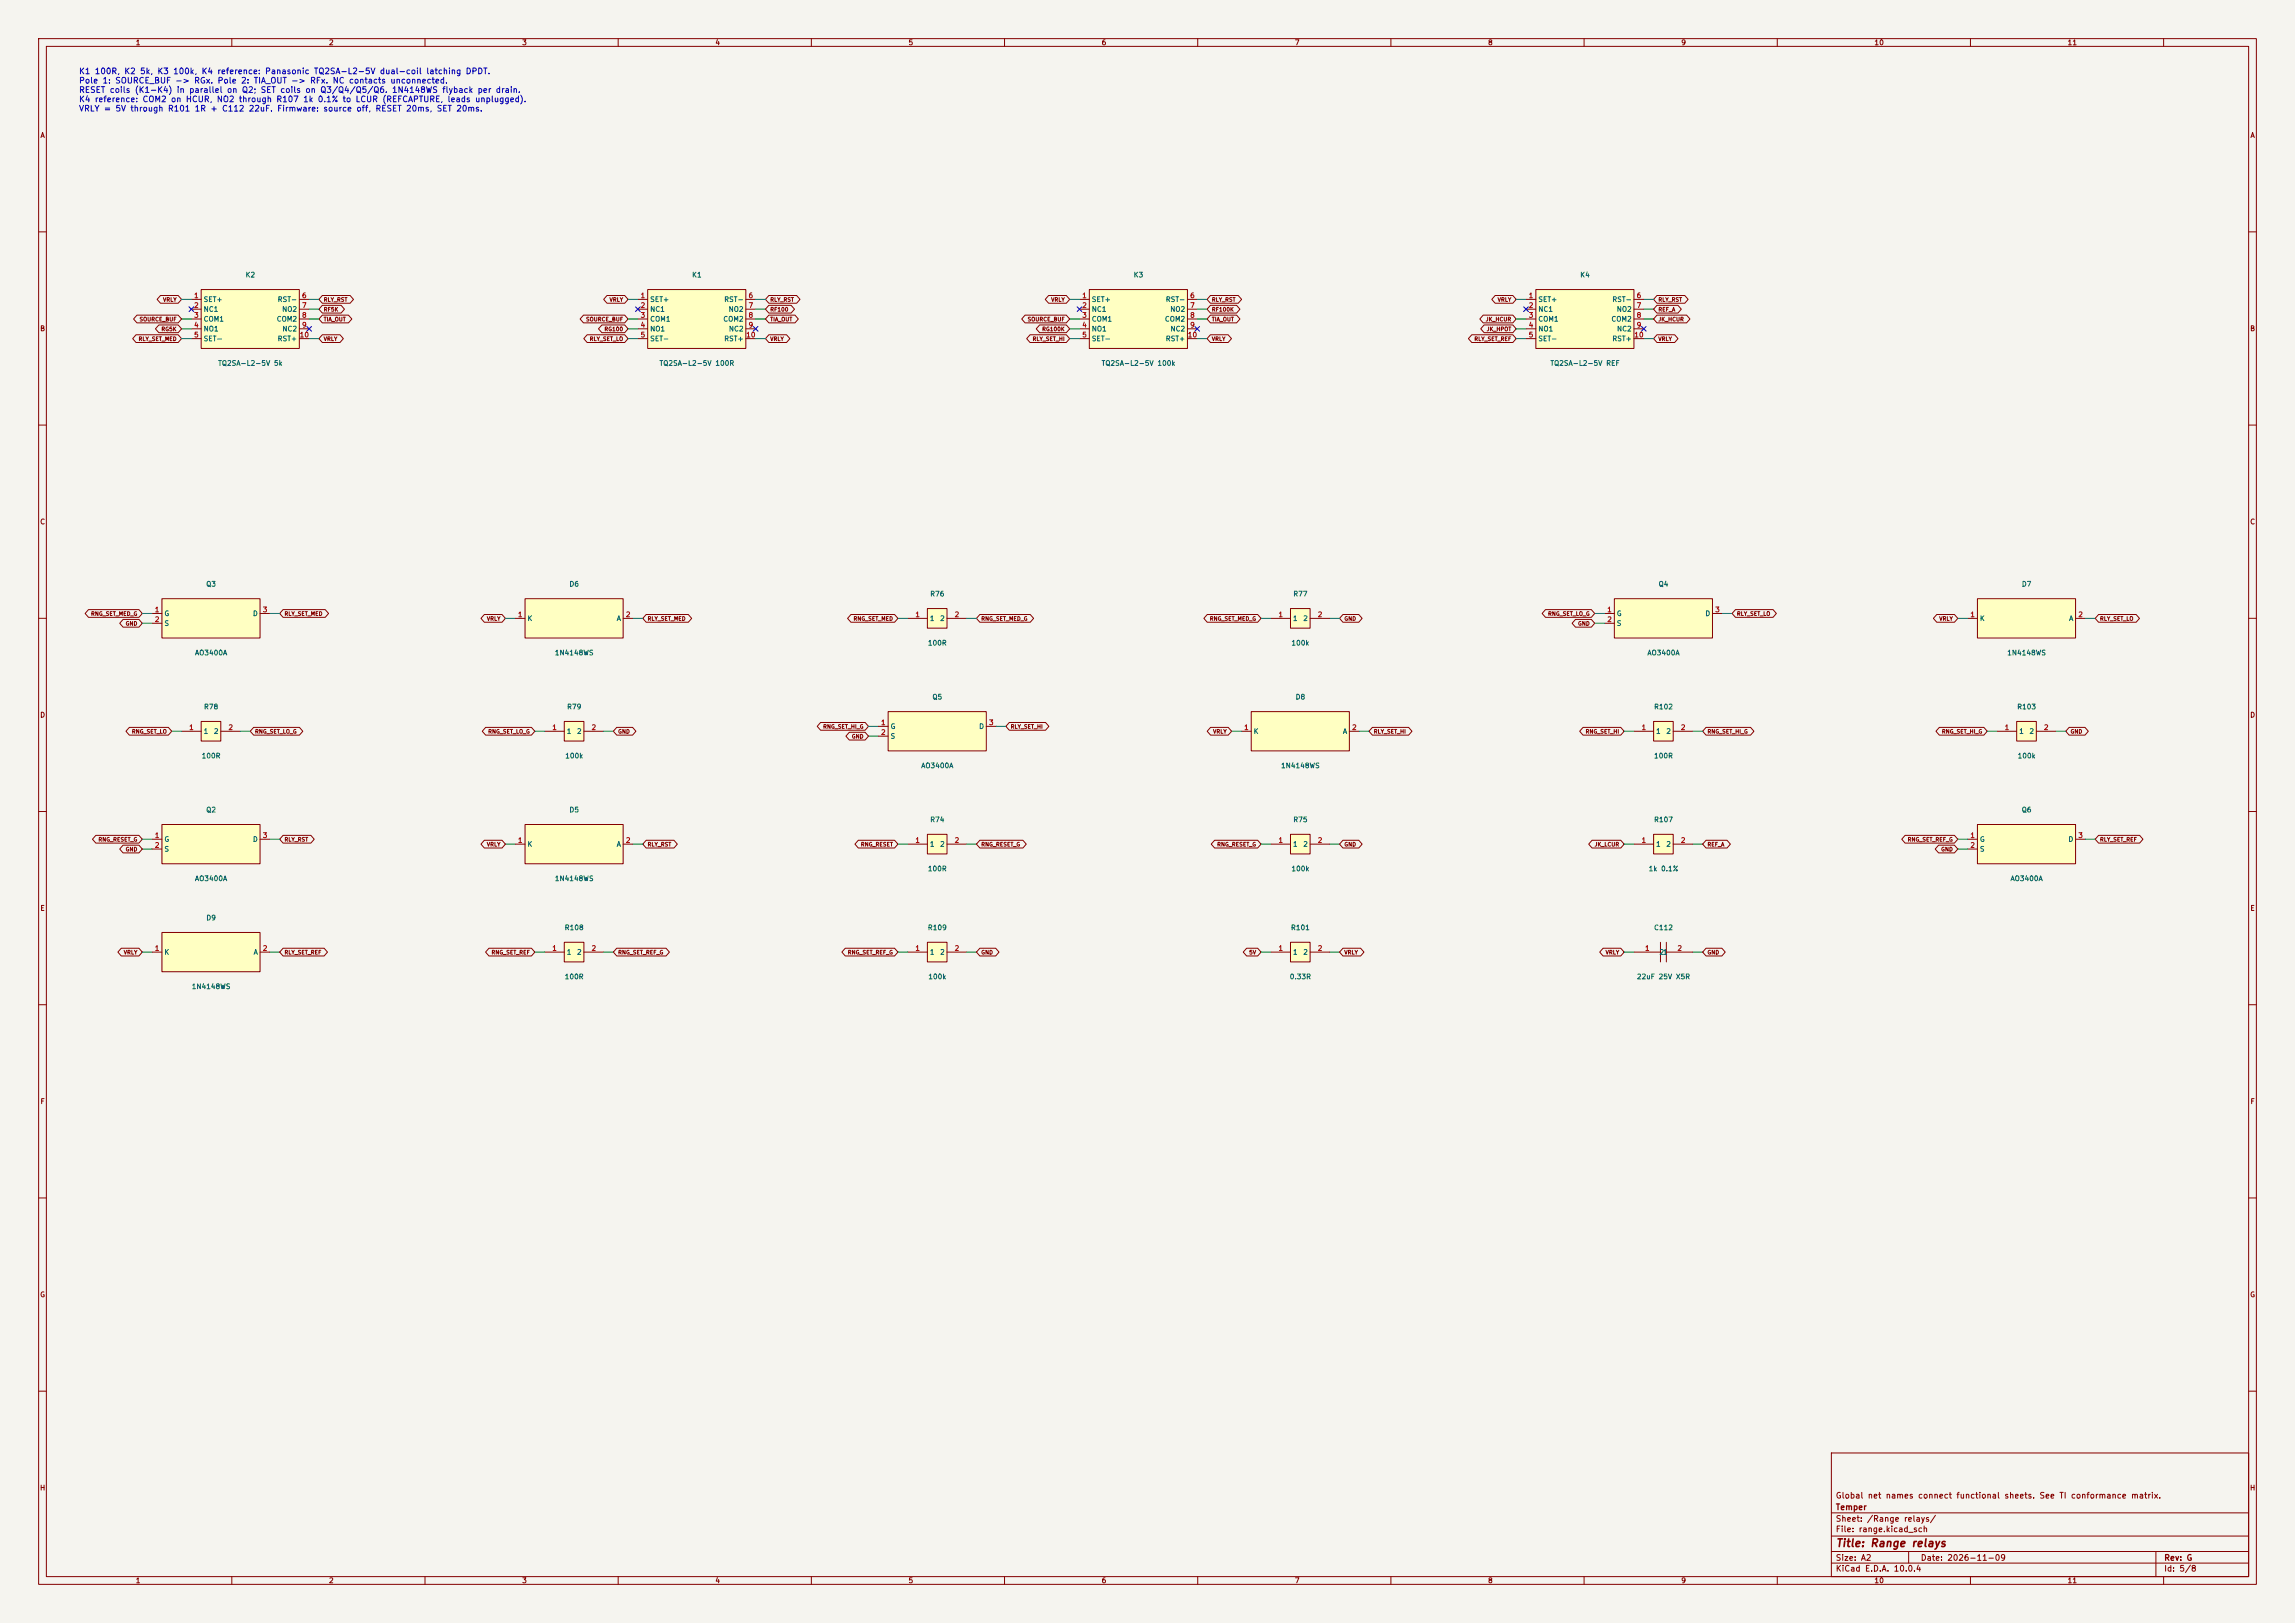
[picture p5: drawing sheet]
<svg xmlns="http://www.w3.org/2000/svg" width="594mm" height="420mm" viewBox="0 0 594 420" stroke-linecap="round" stroke-linejoin="round" font-family="sans-serif">
<defs><g id="words">
<text font-size="2" fill="#840000" x="475" y="400.8">Title: Range relays</text>
<g font-size="1.5" fill="#0000c2">
<text x="20.3" y="19.6">K1 100R, K2 5k, K3 100k, K4 reference: Panasonic TQ2SA-L2-5V dual-coil latching DPDT.</text>
<text x="20.3" y="22">Pole 1: SOURCE_BUF -&gt; RGx. Pole 2: TIA_OUT -&gt; RFx. NC contacts unconnected.</text>
<text x="20.3" y="24.4">RESET coils (K1-K4) in parallel on Q2; SET coils on Q3/Q4/Q5/Q6. 1N4148WS flyback per drain.</text>
<text x="20.3" y="26.8">K4 reference: COM2 on HCUR, NO2 through R107 1k 0.1% to LCUR (REFCAPTURE, leads unplugged).</text>
<text x="20.3" y="29.2">VRLY = 5V through R101 1R + C112 22uF. Firmware: source off, RESET 20ms, SET 20ms.</text>
</g>
<g font-size="1.5" fill="#840000">
<text x="475" y="388.1">Global net names connect functional sheets. See TI conformance matrix.</text>
<text x="475" y="394.1">Sheet: /Range relays/</text>
<text x="475" y="391.1">Temper</text>
<text x="475" y="396.8">File: range.kicad_sch</text>
<text x="475" y="407">KiCad E.D.A. 10.0.4</text>
<text x="475" y="404.2">Size: A2</text>
<text x="497" y="404.2">Date: 2026-11-09</text>
<text x="560" y="404.2">Rev: G</text>
<text x="560" y="407">Id: 5/8</text>
</g>
<g font-size="1.3" fill="#840000">
<text x="35" y="12">1</text>
<text x="85" y="12">2</text>
<text x="135" y="12">3</text>
<text x="185" y="12">4</text>
<text x="235" y="12">5</text>
<text x="285" y="12">6</text>
<text x="335" y="12">7</text>
<text x="385" y="12">8</text>
<text x="435" y="12">9</text>
<text x="485" y="12">10</text>
<text x="535" y="12">11</text>
<text x="10.3" y="36">A</text>
<text x="582.3" y="36">A</text>
<text x="10.3" y="86">B</text>
<text x="582.3" y="86">B</text>
<text x="10.3" y="136">C</text>
<text x="582.3" y="136">C</text>
<text x="10.3" y="186">D</text>
<text x="582.3" y="186">D</text>
<text x="10.3" y="236">E</text>
<text x="582.3" y="236">E</text>
<text x="10.3" y="286">F</text>
<text x="582.3" y="286">F</text>
<text x="10.3" y="336">G</text>
<text x="582.3" y="336">G</text>
<text x="10.2" y="386">H</text>
<text x="582.2" y="386">H</text>
<text x="35" y="410">1</text>
<text x="85" y="410">2</text>
<text x="135" y="410">3</text>
<text x="185" y="410">4</text>
<text x="235" y="410">5</text>
<text x="285" y="410">6</text>
<text x="335" y="410">7</text>
<text x="385" y="410">8</text>
<text x="435" y="410">9</text>
<text x="485" y="410">10</text>
<text x="535" y="410">11</text>
</g>
<g font-size="1.3" fill="#a90000">
<text x="50.1" y="77.4">1</text>
<text x="78" y="77.4">6</text>
<text x="165.7" y="77.4">1</text>
<text x="193.6" y="77.4">6</text>
<text x="280" y="77.4">1</text>
<text x="307.9" y="77.4">6</text>
<text x="395.5" y="77.4">1</text>
<text x="423.5" y="77.4">6</text>
<text x="50.1" y="80">2</text>
<text x="50.1" y="82.5">3</text>
<text x="78" y="80">7</text>
<text x="78" y="82.5">8</text>
<text x="165.7" y="80">2</text>
<text x="165.7" y="82.5">3</text>
<text x="193.6" y="80">7</text>
<text x="193.6" y="82.5">8</text>
<text x="280" y="80">2</text>
<text x="280" y="82.5">3</text>
<text x="307.9" y="80">7</text>
<text x="307.9" y="82.5">8</text>
<text x="395.5" y="80">2</text>
<text x="395.5" y="82.5">3</text>
<text x="423.5" y="80">7</text>
<text x="423.5" y="82.5">8</text>
<text x="50.1" y="85.1">4</text>
<text x="50.1" y="87.6">5</text>
<text x="77.4" y="87.6">10</text>
<text x="78" y="85.1">9</text>
<text x="165.7" y="85.1">4</text>
<text x="165.7" y="87.6">5</text>
<text x="193" y="87.6">10</text>
<text x="193.6" y="85.1">9</text>
<text x="280" y="85.1">4</text>
<text x="280" y="87.6">5</text>
<text x="307.3" y="87.6">10</text>
<text x="307.9" y="85.1">9</text>
<text x="395.5" y="85.1">4</text>
<text x="395.5" y="87.6">5</text>
<text x="422.9" y="87.6">10</text>
<text x="423.5" y="85.1">9</text>
<text x="39.9" y="158.7">1</text>
<text x="39.9" y="161.3">2</text>
<text x="67.9" y="158.7">3</text>
<text x="133.9" y="160">1</text>
<text x="161.9" y="160">2</text>
<text x="236.8" y="160">1</text>
<text x="246.9" y="160">2</text>
<text x="330.8" y="160">1</text>
<text x="340.9" y="160">2</text>
<text x="415.9" y="158.7">1</text>
<text x="415.9" y="161.3">2</text>
<text x="443.8" y="158.7">3</text>
<text x="509.8" y="160">1</text>
<text x="537.8" y="160">2</text>
<text x="48.8" y="189.2">1</text>
<text x="59" y="189.2">2</text>
<text x="142.8" y="189.2">1</text>
<text x="153" y="189.2">2</text>
<text x="227.9" y="187.9">1</text>
<text x="227.9" y="190.5">2</text>
<text x="255.8" y="187.9">3</text>
<text x="321.9" y="189.2">1</text>
<text x="349.8" y="189.2">2</text>
<text x="424.7" y="189.2">1</text>
<text x="434.9" y="189.2">2</text>
<text x="518.7" y="189.2">1</text>
<text x="528.9" y="189.2">2</text>
<text x="39.9" y="217.1">1</text>
<text x="39.9" y="219.7">2</text>
<text x="67.9" y="217.1">3</text>
<text x="133.9" y="218.4">1</text>
<text x="161.9" y="218.4">2</text>
<text x="236.8" y="218.4">1</text>
<text x="246.9" y="218.4">2</text>
<text x="330.8" y="218.4">1</text>
<text x="340.9" y="218.4">2</text>
<text x="424.7" y="218.4">1</text>
<text x="434.9" y="218.4">2</text>
<text x="509.8" y="217.1">1</text>
<text x="509.8" y="219.7">2</text>
<text x="537.8" y="217.1">3</text>
<text x="39.9" y="246.4">1</text>
<text x="67.9" y="246.4">2</text>
<text x="142.8" y="246.4">1</text>
<text x="153" y="246.4">2</text>
<text x="236.8" y="246.4">1</text>
<text x="246.9" y="246.4">2</text>
<text x="330.8" y="246.4">1</text>
<text x="340.9" y="246.4">2</text>
<text x="425.6" y="246.4">1</text>
<text x="434" y="246.4">2</text>
</g>
<g font-size="1.3" fill="#006464">
<text x="63.4" y="72.1">K2</text>
<text x="179" y="72.1">K1</text>
<text x="293.3" y="72.1">K3</text>
<text x="408.9" y="72.1">K4</text>
<text x="52.6" y="78.4">SET+</text>
<text x="52.6" y="81">NC1</text>
<text x="52.6" y="83.5">COM1</text>
<text x="71.5" y="83.5">COM2</text>
<text x="71.7" y="78.4">RST-</text>
<text x="72.9" y="81">NO2</text>
<text x="168.1" y="78.4">SET+</text>
<text x="168.1" y="81">NC1</text>
<text x="168.1" y="83.5">COM1</text>
<text x="187.1" y="83.5">COM2</text>
<text x="187.3" y="78.4">RST-</text>
<text x="188.5" y="81">NO2</text>
<text x="282.4" y="78.4">SET+</text>
<text x="282.4" y="81">NC1</text>
<text x="282.4" y="83.5">COM1</text>
<text x="301.4" y="83.5">COM2</text>
<text x="301.6" y="78.4">RST-</text>
<text x="302.8" y="81">NO2</text>
<text x="398" y="78.4">SET+</text>
<text x="398" y="81">NC1</text>
<text x="398" y="83.5">COM1</text>
<text x="416.9" y="83.5">COM2</text>
<text x="417.2" y="78.4">RST-</text>
<text x="418.3" y="81">NO2</text>
<text x="52.6" y="86.1">NO1</text>
<text x="52.6" y="88.6">SET-</text>
<text x="71.7" y="88.6">RST+</text>
<text x="72.9" y="86.1">NC2</text>
<text x="168.1" y="86.1">NO1</text>
<text x="168.1" y="88.6">SET-</text>
<text x="187.3" y="88.6">RST+</text>
<text x="188.5" y="86.1">NC2</text>
<text x="282.4" y="86.1">NO1</text>
<text x="282.4" y="88.6">SET-</text>
<text x="301.6" y="88.6">RST+</text>
<text x="302.8" y="86.1">NC2</text>
<text x="398" y="86.1">NO1</text>
<text x="398" y="88.6">SET-</text>
<text x="417.2" y="88.6">RST+</text>
<text x="418.4" y="86.1">NC2</text>
<text x="56.3" y="95">TQ2SA-L2-5V 5k</text>
<text x="170.6" y="95">TQ2SA-L2-5V 100R</text>
<text x="285" y="95">TQ2SA-L2-5V 100k</text>
<text x="401.1" y="95">TQ2SA-L2-5V REF</text>
<text x="53.2" y="152.1">Q3</text>
<text x="147.2" y="152.1">D6</text>
<text x="240.6" y="154.6">R76</text>
<text x="334.6" y="154.6">R77</text>
<text x="429.2" y="152.1">Q4</text>
<text x="523.2" y="152.1">D7</text>
<text x="42.4" y="159.7">G</text>
<text x="65.3" y="159.7">D</text>
<text x="136.4" y="161">K</text>
<text x="159.5" y="161">A</text>
<text x="240.5" y="161">1</text>
<text x="243.2" y="161">2</text>
<text x="334.5" y="161">1</text>
<text x="337.2" y="161">2</text>
<text x="418.3" y="159.7">G</text>
<text x="441.2" y="159.7">D</text>
<text x="512.3" y="161">K</text>
<text x="535.4" y="161">A</text>
<text x="42.4" y="162.3">S</text>
<text x="240" y="167.3">100R</text>
<text x="334.1" y="167.3">100k</text>
<text x="418.3" y="162.3">S</text>
<text x="50.3" y="169.9">AO3400A</text>
<text x="143.5" y="169.9">1N4148WS</text>
<text x="426.3" y="169.9">AO3400A</text>
<text x="519.4" y="169.9">1N4148WS</text>
<text x="52.7" y="183.9">R78</text>
<text x="146.6" y="183.9">R79</text>
<text x="241.2" y="181.3">Q5</text>
<text x="335.2" y="181.3">D8</text>
<text x="428" y="183.9">R102</text>
<text x="522" y="183.9">R103</text>
<text x="52.6" y="190.2">1</text>
<text x="55.2" y="190.2">2</text>
<text x="146.6" y="190.2">1</text>
<text x="149.2" y="190.2">2</text>
<text x="230.4" y="188.9">G</text>
<text x="230.4" y="191.5">S</text>
<text x="253.3" y="188.9">D</text>
<text x="324.4" y="190.2">K</text>
<text x="347.5" y="190.2">A</text>
<text x="428.5" y="190.2">1</text>
<text x="431.1" y="190.2">2</text>
<text x="522.5" y="190.2">1</text>
<text x="525.1" y="190.2">2</text>
<text x="52.1" y="196.6">100R</text>
<text x="146.2" y="196.6">100k</text>
<text x="428" y="196.6">100R</text>
<text x="522.1" y="196.6">100k</text>
<text x="238.3" y="199.1">AO3400A</text>
<text x="331.4" y="199.1">1N4148WS</text>
<text x="53.2" y="210.5">Q2</text>
<text x="147.2" y="210.5">D5</text>
<text x="240.6" y="213.1">R74</text>
<text x="334.6" y="213.1">R75</text>
<text x="428" y="213.1">R107</text>
<text x="523.1" y="210.5">Q6</text>
<text x="42.4" y="218.1">G</text>
<text x="42.4" y="220.7">S</text>
<text x="65.3" y="218.1">D</text>
<text x="136.4" y="219.4">K</text>
<text x="159.5" y="219.4">A</text>
<text x="240.5" y="219.4">1</text>
<text x="243.2" y="219.4">2</text>
<text x="334.5" y="219.4">1</text>
<text x="337.2" y="219.4">2</text>
<text x="428.5" y="219.4">1</text>
<text x="431.1" y="219.4">2</text>
<text x="512.3" y="218.1">G</text>
<text x="512.3" y="220.7">S</text>
<text x="535.2" y="218.1">D</text>
<text x="240" y="225.8">100R</text>
<text x="334.1" y="225.8">100k</text>
<text x="426.6" y="225.8">1k 0.1%</text>
<text x="50.3" y="228.3">AO3400A</text>
<text x="143.5" y="228.3">1N4148WS</text>
<text x="520.2" y="228.3">AO3400A</text>
<text x="53.3" y="238.5">D9</text>
<text x="146" y="241">R108</text>
<text x="240" y="241">R109</text>
<text x="334" y="241">R101</text>
<text x="428" y="241">C112</text>
<text x="42.4" y="247.4">K</text>
<text x="65.5" y="247.4">A</text>
<text x="146.6" y="247.4">1</text>
<text x="149.2" y="247.4">2</text>
<text x="240.5" y="247.4">1</text>
<text x="243.2" y="247.4">2</text>
<text x="334.5" y="247.4">1</text>
<text x="337.2" y="247.4">2</text>
<text x="429.4" y="247.4">21</text>
<text x="49.5" y="256.2">1N4148WS</text>
<text x="146" y="253.7">100R</text>
<text x="240.1" y="253.7">100k</text>
<text x="333.7" y="253.7">0.33R</text>
<text x="423.5" y="253.7">22uF 25V X5R</text>
</g>
<g font-size="1" fill="#840000">
<text x="36" y="83.4">SOURCE_BUF</text>
<text x="42.1" y="78.3">VRLY</text>
<text x="83.7" y="83.4">TIA_OUT</text>
<text x="83.7" y="80.8">RF5K</text>
<text x="83.7" y="78.3">RLY_RST</text>
<text x="151.6" y="83.4">SOURCE_BUF</text>
<text x="157.7" y="78.3">VRLY</text>
<text x="199.2" y="78.3">RLY_RST</text>
<text x="199.2" y="80.8">RF100</text>
<text x="199.2" y="83.4">TIA_OUT</text>
<text x="265.9" y="83.4">SOURCE_BUF</text>
<text x="272" y="78.3">VRLY</text>
<text x="313.5" y="78.3">RLY_RST</text>
<text x="313.5" y="80.8">RF100K</text>
<text x="313.5" y="83.4">TIA_OUT</text>
<text x="384.4" y="83.4">JK_HCUR</text>
<text x="387.5" y="78.3">VRLY</text>
<text x="429.1" y="78.3">RLY_RST</text>
<text x="429.1" y="83.4">JK_HCUR</text>
<text x="429.1" y="80.8">REF_A</text>
<text x="35.8" y="88.5">RLY_SET_MED</text>
<text x="41.7" y="85.9">RG5K</text>
<text x="83.7" y="88.5">VRLY</text>
<text x="152.5" y="88.5">RLY_SET_LO</text>
<text x="156.3" y="85.9">RG100</text>
<text x="199.2" y="88.5">VRLY</text>
<text x="267.1" y="88.5">RLY_SET_HI</text>
<text x="269.6" y="85.9">RG100K</text>
<text x="313.5" y="88.5">VRLY</text>
<text x="381.5" y="88.5">RLY_SET_REF</text>
<text x="384.7" y="85.9">JK_HPOT</text>
<text x="429.1" y="88.5">VRLY</text>
<text x="23.4" y="159.6">RNG_SET_MED_G</text>
<text x="73.5" y="159.6">RLY_SET_MED</text>
<text x="125.9" y="160.9">VRLY</text>
<text x="167.5" y="160.9">RLY_SET_MED</text>
<text x="220.8" y="160.9">RNG_SET_MED</text>
<text x="253.9" y="160.9">RNG_SET_MED_G</text>
<text x="313" y="160.9">RNG_SET_MED_G</text>
<text x="347.8" y="160.9">GND</text>
<text x="400.6" y="159.6">RNG_SET_LO_G</text>
<text x="449.4" y="159.6">RLY_SET_LO</text>
<text x="501.8" y="160.9">VRLY</text>
<text x="543.4" y="160.9">RLY_SET_LO</text>
<text x="32.4" y="162.1">GND</text>
<text x="408.3" y="162.1">GND</text>
<text x="34" y="190.1">RNG_SET_LO</text>
<text x="65.9" y="190.1">RNG_SET_LO_G</text>
<text x="126.2" y="190.1">RNG_SET_LO_G</text>
<text x="159.9" y="190.1">GND</text>
<text x="212.9" y="188.8">RNG_SET_HI_G</text>
<text x="220.4" y="191.3">GND</text>
<text x="261.5" y="188.8">RLY_SET_HI</text>
<text x="313.9" y="190.1">VRLY</text>
<text x="355.5" y="190.1">RLY_SET_HI</text>
<text x="410.3" y="190.1">RNG_SET_HI</text>
<text x="441.8" y="190.1">RNG_SET_HI_G</text>
<text x="502.5" y="190.1">RNG_SET_HI_G</text>
<text x="535.8" y="190.1">GND</text>
<text x="25.4" y="218">RNG_RESET_G</text>
<text x="32.4" y="220.5">GND</text>
<text x="73.5" y="218">RLY_RST</text>
<text x="125.9" y="219.3">VRLY</text>
<text x="167.5" y="219.3">RLY_RST</text>
<text x="222.7" y="219.3">RNG_RESET</text>
<text x="253.9" y="219.3">RNG_RESET_G</text>
<text x="314.9" y="219.3">RNG_RESET_G</text>
<text x="347.8" y="219.3">GND</text>
<text x="412.6" y="219.3">JK_LCUR</text>
<text x="441.8" y="219.3">REF_A</text>
<text x="493.6" y="218">RNG_SET_REF_G</text>
<text x="502.3" y="220.5">GND</text>
<text x="543.4" y="218">RLY_SET_REF</text>
<text x="31.9" y="247.2">VRLY</text>
<text x="73.5" y="247.2">RLY_SET_REF</text>
<text x="127.1" y="247.2">RNG_SET_REF</text>
<text x="159.9" y="247.2">RNG_SET_REF_G</text>
<text x="219.3" y="247.2">RNG_SET_REF_G</text>
<text x="253.9" y="247.2">GND</text>
<text x="323.2" y="247.2">5V</text>
<text x="347.8" y="247.2">VRLY</text>
<text x="415.5" y="247.2">VRLY</text>
<text x="441.8" y="247.2">GND</text>
</g>
</g></defs>
<path d="M0 0h594v420h-594z" fill="#f5f4ef" stroke="#f5f4ef" stroke-width=".26"/>
<g fill="none" stroke="#840000" stroke-width=".26">
<path d="M10 10h574v400h-574zM12 12h570v396h-570zM60 10v2M110 10v2M160 10v2M210 10v2M260 10v2M310 10v2M360 10v2M410 10v2M460 10v2M510 10v2"/>
<path d="M560 10v2M10 60h2M582 60h2M10 110h2M582 110h2M10 160h2M582 160h2M10 210h2M582 210h2M10 260h2M582 260h2M10 310h2"/>
<path d="M582 310h2M10 360h2M474 376h108v32h-108zM582 360h2M474 397.5h108M474 391.5h108M60 408v2M110 408v2M160 408v2M210 408v2M260 408v2M310 408v2"/>
<path d="M360 408v2M410 408v2M460 408v2M474 404.5h108M474 401.5h108M494 401.5v3M510 408v2M558 401.5v6.5M560 408v2"/>
</g>
<path d="M229.9 184.2h25.4v10.1h-25.4z" fill="#ffffc2"/>
<path d="M227.3 188h2.6M227.3 190.5h2.6M229.9 184.2h25.4v10.1h-25.4zM255.3 188h2.5" fill="none" stroke="#840000" stroke-width=".26"/>
<path d="M511.8 213.4h25.4v10.1h-25.4z" fill="#ffffc2"/>
<path d="M509.3 217.2h2.5M509.3 219.7h2.5M511.8 213.4h25.4v10.1h-25.4zM537.2 217.2h2.5" fill="none" stroke="#840000" stroke-width=".26"/>
<path d="M334 157.5h5.1v5.1h-5.1z" fill="#ffffc2"/>
<path d="M334 157.5h5.1v5.1h-5.1zM328.9 160h5.1M339.1 160h5.1" fill="none" stroke="#840000" stroke-width=".26"/>
<path d="M41.9 154.9h25.4v10.2h-25.4z" fill="#ffffc2"/>
<path d="M39.4 158.8h2.5M41.9 154.9h25.4v10.2h-25.4zM67.3 158.8h2.5M39.4 161.3h2.5" fill="none" stroke="#840000" stroke-width=".26"/>
<path d="M240 157.5h5.1v5.1h-5.1z" fill="#ffffc2"/>
<path d="M240 157.5h5.1v5.1h-5.1zM234.9 160h5.1M245.1 160h5.1" fill="none" stroke="#840000" stroke-width=".26"/>
<path d="M522 186.7h5v5.1h-5z" fill="#ffffc2"/>
<path d="M516.9 189.2h5.1M522 186.7h5v5.1h-5zM527 189.2h5.1" fill="none" stroke="#840000" stroke-width=".26"/>
<path d="M52.1 186.7h5v5.1h-5z" fill="#ffffc2"/>
<path d="M47 189.2h5.1M52.1 186.7h5v5.1h-5zM57.1 189.2h5.1" fill="none" stroke="#840000" stroke-width=".26"/>
<path d="M135.9 154.9h25.4v10.2h-25.4z" fill="#ffffc2"/>
<path d="M135.9 154.9h25.4v10.2h-25.4zM133.3 160h2.6M161.3 160h2.5" fill="none" stroke="#840000" stroke-width=".26"/>
<path d="M281.9 74.9h25.4v15.3h-25.4z" fill="#ffffc2"/>
<path d="M279.4 77.5h2.5M281.9 74.9h25.4v15.3h-25.4zM307.3 77.5h2.6M279.4 80h2.5M279.4 82.6h2.5M279.4 85.1h2.5M279.4 87.6h2.5M307.3 80h2.6M307.3 82.6h2.6M307.3 85.1h2.6M307.3 87.6h2.6" fill="none" stroke="#840000" stroke-width=".26"/>
<path d="M146 186.7h5.1v5.1h-5.1z" fill="#ffffc2"/>
<path d="M141 189.2h5M146 186.7h5.1v5.1h-5.1zM151.1 189.2h5.1" fill="none" stroke="#840000" stroke-width=".26"/>
<path d="M167.6 74.9h25.4v15.3h-25.4z" fill="#ffffc2"/>
<path d="M165.1 77.5h2.5M167.6 74.9h25.4v15.3h-25.4zM193 77.5h2.6M165.1 80h2.5M165.1 82.6h2.5M165.1 85.1h2.5M165.1 87.6h2.5M193 80h2.6M193 82.6h2.6M193 85.1h2.6M193 87.6h2.6" fill="none" stroke="#840000" stroke-width=".26"/>
<path d="M511.8 154.9h25.4v10.2h-25.4z" fill="#ffffc2"/>
<path d="M511.8 154.9h25.4v10.2h-25.4zM509.3 160h2.5M537.2 160h2.5" fill="none" stroke="#840000" stroke-width=".26"/>
<path d="M428 215.9h5.1v5.1h-5.1z" fill="#ffffc2"/>
<path d="M422.9 218.4h5.1M428 215.9h5.1v5.1h-5.1zM433.1 218.4h5" fill="none" stroke="#840000" stroke-width=".26"/>
<path d="M334 243.8h5.1v5.1h-5.1z" fill="#ffffc2"/>
<path d="M328.9 246.4h5.1M334 243.8h5.1v5.1h-5.1zM339.1 246.4h5.1" fill="none" stroke="#840000" stroke-width=".26"/>
<path d="M52.1 74.9h25.4v15.3h-25.4z" fill="#ffffc2"/>
<path d="M49.5 77.5h2.6M52.1 74.9h25.4v15.3h-25.4zM77.5 77.5h2.5M49.5 80h2.6M49.5 82.6h2.6M49.5 85.1h2.6M49.5 87.6h2.6M77.5 80h2.5M77.5 82.6h2.5M77.5 85.1h2.5M77.5 87.6h2.5" fill="none" stroke="#840000" stroke-width=".26"/>
<path d="M41.9 213.4h25.4v10.1h-25.4z" fill="#ffffc2"/>
<path d="M39.4 217.2h2.5M39.4 219.7h2.5M41.9 213.4h25.4v10.1h-25.4zM67.3 217.2h2.5" fill="none" stroke="#840000" stroke-width=".26"/>
<path d="M397.5 74.9h25.4v15.3h-25.4z" fill="#ffffc2"/>
<path d="M395 77.5h2.5M397.5 74.9h25.4v15.3h-25.4zM422.9 77.5h2.5M395 80h2.5M395 82.6h2.5M395 85.1h2.5M395 87.6h2.5M422.9 80h2.5M422.9 82.6h2.5M422.9 85.1h2.5M422.9 87.6h2.5" fill="none" stroke="#840000" stroke-width=".26"/>
<path d="M240 243.8h5.1v5.1h-5.1z" fill="#ffffc2"/>
<path d="M234.9 246.4h5.1M240 243.8h5.1v5.1h-5.1zM245.1 246.4h5.1" fill="none" stroke="#840000" stroke-width=".26"/>
<path d="M41.9 241.3h25.4v10.2h-25.4z" fill="#ffffc2"/>
<path d="M39.4 246.4h2.5M41.9 241.3h25.4v10.2h-25.4zM67.3 246.4h2.5" fill="none" stroke="#840000" stroke-width=".26"/>
<path d="M334 215.9h5.1v5.1h-5.1z" fill="#ffffc2"/>
<path d="M328.9 218.4h5.1M334 215.9h5.1v5.1h-5.1zM339.1 218.4h5.1M422.9 246.4h6.9M429.8 243.8v5.1M431.3 243.8v5.1M431.3 246.4h6.8" fill="none" stroke="#840000" stroke-width=".26"/>
<path d="M135.9 213.4h25.4v10.1h-25.4z" fill="#ffffc2"/>
<path d="M133.3 218.4h2.6M135.9 213.4h25.4v10.1h-25.4zM161.3 218.4h2.5" fill="none" stroke="#840000" stroke-width=".26"/>
<path d="M323.8 184.2h25.4v10.1h-25.4z" fill="#ffffc2"/>
<path d="M321.3 189.2h2.5M323.8 184.2h25.4v10.1h-25.4zM349.2 189.2h2.6" fill="none" stroke="#840000" stroke-width=".26"/>
<path d="M428 186.7h5.1v5.1h-5.1z" fill="#ffffc2"/>
<path d="M422.9 189.2h5.1M428 186.7h5.1v5.1h-5.1zM433.1 189.2h5" fill="none" stroke="#840000" stroke-width=".26"/>
<path d="M240 215.9h5.1v5.1h-5.1z" fill="#ffffc2"/>
<path d="M234.9 218.4h5.1M240 215.9h5.1v5.1h-5.1zM245.1 218.4h5.1" fill="none" stroke="#840000" stroke-width=".26"/>
<path d="M146 243.8h5.1v5.1h-5.1z" fill="#ffffc2"/>
<path d="M141 246.4h5M146 243.8h5.1v5.1h-5.1zM151.1 246.4h5.1" fill="none" stroke="#840000" stroke-width=".26"/>
<path d="M417.8 154.9h25.4v10.2h-25.4z" fill="#ffffc2"/>
<g fill="none" stroke="#840000" stroke-width=".26">
<path d="M41.5 76.5h4.6l.9 1-.9 1h-4.6l-.8-1zM83.4 79h4.9l.9 1-.9 1h-4.9l-.9-1zM83.4 76.5h7.2l.9 1-.9 1h-7.2l-.9-1zM157.1 76.5h4.6l.9 1-.9 1h-4.6l-.9-1zM199 76.5h7.2l.9 1-.9 1h-7.2l-.9-1zM199 79h5.8l.8 1-.8 1h-5.8l-.9-1zM271.4 76.5h4.6l.9 1-.9 1h-4.6l-.9-1zM313.3 76.5h7.2l.9 1-.9 1h-7.2l-.9-1zM313.3 79h6.8l.8 1-.8 1h-6.8l-.9-1zM387 76.5h4.6l.8 1-.8 1h-4.6l-.9-1zM428.9 76.5h7.2l.8 1-.8 1h-7.2l-.9-1zM428.9 79h5.4l.9 1-.9 1h-5.4l-.9-1z"/>
<path d="M35.2 86.6h10.9l.9 1-.9 1h-10.9l-.9-1zM35.4 81.5h10.7l.9 1.1-.9 1h-10.7l-.8-1zM41.1 84.1h5l.9 1-.9 1h-5l-.9-1zM83.4 86.6h4.6l.9 1-.9 1h-4.6l-.9-1zM83.4 81.5h6.8l.9 1.1-.9 1h-6.8l-.9-1zM151 81.5h10.7l.9 1.1-.9 1h-10.7l-.9-1zM152 86.6h9.7l.9 1-.9 1h-9.7l-.9-1zM155.8 84.1h5.9l.9 1-.9 1h-5.9l-.9-1zM199 81.5h6.8l.8 1.1-.8 1h-6.8l-.9-1zM199 86.6h4.6l.8 1-.8 1h-4.6l-.9-1zM265.3 81.5h10.7l.9 1.1-.9 1h-10.7l-.9-1zM266.6 86.6h9.4l.9 1-.9 1h-9.4l-.9-1z"/>
<path d="M269.1 84.1h6.9l.9 1-.9 1h-6.9l-.9-1zM313.3 81.5h6.8l.8 1.1-.8 1h-6.8l-.9-1zM313.3 86.6h4.6l.8 1-.8 1h-4.6l-.9-1zM380.9 86.6h10.7l.8 1-.8 1h-10.7l-.8-1zM383.9 81.5h7.7l.8 1.1-.8 1h-7.7l-.9-1zM384.1 84.1h7.5l.8 1-.8 1h-7.5l-.9-1zM428.9 86.6h4.5l.9 1-.9 1h-4.5l-.9-1zM428.9 81.5h7.6l.9 1.1-.9 1h-7.6l-.9-1zM22.9 157.7h13.1l.8 1.1-.8 1h-13.1l-.9-1zM73.3 157.7h10.9l.8 1.1-.8 1h-10.9l-.9-1zM125.4 159h4.5l.9 1-.9 1h-4.5l-.9-1zM167.2 159h11l.8 1-.8 1h-11l-.8-1z"/>
<path d="M220.2 159h11.3l.9 1-.9 1h-11.3l-.8-1zM253.6 159h13.1l.8 1-.8 1h-13.1l-.9-1zM312.5 159h13l.9 1-.9 1h-13l-.9-1zM347.6 159h4.1l.9 1-.9 1h-4.1l-.9-1zM400 157.7h11.9l.8 1.1-.8 1h-11.9l-.9-1zM415.3 158.8h2.5M417.8 154.9h25.4v10.2h-25.4zM443.2 158.8h2.6M449.2 157.7h9.7l.9 1.1-.9 1h-9.7l-.9-1zM501.3 159h4.6l.8 1-.8 1h-4.6l-.9-1zM543.2 159h9.7l.9 1-.9 1h-9.7l-.9-1zM31.9 160.3h4.1l.8 1-.8 1h-4.1l-.9-1z"/>
<path d="M407.8 160.3h4.1l.8 1-.8 1h-4.1l-.9-1zM415.3 161.3h2.5M33.5 188.2h10.1l.8 1-.8 1h-10.1l-.9-1zM65.6 188.2h11.9l.9 1-.9 1h-11.9l-.8-1zM125.7 188.2h11.9l.8 1-.8 1h-11.9l-.9-1zM159.6 188.2h4.1l.9 1-.9 1h-4.1l-.9-1zM212.4 187h11.5l.9 1-.9 1h-11.5l-.9-1zM219.8 189.5h4.1l.9 1-.9 1h-4.1l-.9-1zM261.2 187h9.4l.9 1-.9 1h-9.4l-.9-1zM313.3 188.2h4.6l.9 1-.9 1h-4.6l-.9-1zM355.2 188.2h9.4l.9 1-.9 1h-9.4l-.9-1zM409.7 188.2h9.8l.9 1-.9 1h-9.8l-.8-1z"/>
<path d="M441.6 188.2h11.5l.9 1-.9 1h-11.5l-.9-1zM501.9 188.2h11.6l.8 1-.8 1h-11.6l-.8-1zM535.5 188.2h4.1l.9 1-.9 1h-4.1l-.8-1zM24.8 216.2h11.2l.8 1-.8 1h-11.2l-.9-1zM31.9 218.7h4.1l.8 1-.8 1h-4.1l-.9-1zM73.3 216.2h7.2l.8 1-.8 1h-7.2l-.9-1zM125.4 217.4h4.5l.9 1-.9 1h-4.5l-.9-1zM167.2 217.4h7.2l.9 1-.9 1h-7.2l-.8-1zM222.2 217.4h9.3l.9 1-.9 1h-9.3l-.9-1zM253.6 217.4h11.2l.8 1-.8 1h-11.2l-.9-1zM314.4 217.4h11.1l.9 1-.9 1h-11.1l-.9-1zM347.6 217.4h4.1l.9 1-.9 1h-4.1l-.9-1z"/>
<path d="M412.1 217.4h7.4l.9 1-.9 1h-7.4l-.9-1zM441.6 217.4h5.4l.9 1-.9 1h-5.4l-.9-1zM493.1 216.2h12.8l.8 1-.8 1h-12.8l-.9-1zM501.8 218.7h4.1l.8 1-.8 1h-4.1l-.9-1zM543.2 216.2h10.6l.9 1-.9 1h-10.6l-.9-1zM31.4 245.4h4.6l.8 1-.8 1h-4.6l-.9-1zM73.3 245.4h10.6l.9 1-.9 1h-10.6l-.9-1zM126.6 245.4h11l.8 1-.8 1h-11l-.9-1zM159.6 245.4h12.8l.9 1-.9 1h-12.8l-.9-1zM218.8 245.4h12.7l.9 1-.9 1h-12.7l-.9-1zM253.6 245.4h4.1l.9 1-.9 1h-4.1l-.9-1zM322.7 245.4h2.8l.9 1-.9 1h-2.8l-.9-1z"/>
<path d="M347.6 245.4h4.6l.8 1-.8 1h-4.6l-.9-1zM414.9 245.4h4.6l.9 1-.9 1h-4.6l-.9-1zM441.6 245.4h4.1l.8 1-.8 1h-4.1l-.9-1z"/>
</g>
<g fill="none" stroke="#009600" stroke-width=".26">
<path d="M47 77.5h2.5M80 77.5h2.5M162.6 77.5h2.5M195.6 77.5h2.5M276.9 77.5h2.5M309.9 77.5h2.5M392.4 77.5h2.6M425.4 77.5h2.6M47 82.6h2.5M47 85.1h2.5M47 87.6h2.5M80 82.6h2.5"/>
<path d="M80 80h2.5M80 87.6h2.5M162.6 82.6h2.5M162.6 85.1h2.5M162.6 87.6h2.5M195.6 82.6h2.5M195.6 80h2.5M195.6 87.6h2.5M276.9 82.6h2.5M276.9 85.1h2.5M276.9 87.6h2.5M309.9 82.6h2.5"/>
<path d="M309.9 80h2.5M309.9 87.6h2.5M392.4 82.6h2.6M392.4 85.1h2.6M392.4 87.6h2.6M425.4 82.6h2.6M425.4 80h2.6M425.4 87.6h2.6M36.8 158.8h2.6M69.8 158.8h2.6M412.7 158.8h2.6M445.8 158.8h2.5"/>
<path d="M36.8 161.3h2.6M130.8 160h2.5M163.8 160h2.6M232.4 160h2.5M250.2 160h2.5M326.4 160h2.5M344.2 160h2.5M412.7 161.3h2.6M506.7 160h2.6M539.7 160h2.6M44.4 189.2h2.6M62.2 189.2h2.6"/>
<path d="M138.4 189.2h2.6M156.2 189.2h2.5M224.8 188h2.5M224.8 190.5h2.5M257.8 188h2.5M318.8 189.2h2.5M351.8 189.2h2.5M420.4 189.2h2.5M438.1 189.2h2.6M514.3 189.2h2.6M532.1 189.2h2.6M36.8 217.2h2.6"/>
<path d="M36.8 219.7h2.6M69.8 217.2h2.6M130.8 218.4h2.5M163.8 218.4h2.6M232.4 218.4h2.5M250.2 218.4h2.5M326.4 218.4h2.5M344.2 218.4h2.5M420.4 218.4h2.5M438.1 218.4h2.6M506.7 217.2h2.6M506.7 219.7h2.6"/>
<path d="M539.7 217.2h2.6M36.8 246.4h2.6M69.8 246.4h2.6M138.4 246.4h2.6M156.2 246.4h2.5M232.4 246.4h2.5M250.2 246.4h2.5M326.4 246.4h2.5M344.2 246.4h2.5M420.4 246.4h2.5M438.1 246.4h2.6"/>
</g>
<g fill="none" stroke="#000084" stroke-width=".26">
<path d="M48.9 79.4l1.2 1.2M50.1 79.4l-1.2 1.2M164.5 79.4l1.2 1.2M165.7 79.4l-1.2 1.2M278.8 79.4l1.2 1.2M280 79.4l-1.2 1.2M394.4 79.4l1.2 1.2M395.6 79.4l-1.2 1.2M79.4 84.5l1.2 1.2M80.6 84.5l-1.2 1.2M195 84.5l1.2 1.2M196.2 84.5l-1.2 1.2"/>
<path d="M309.3 84.5l1.2 1.2M310.5 84.5l-1.2 1.2M424.8 84.5l1.3 1.2M426.1 84.5l-1.3 1.2"/>
</g>
<use href="#words"/>
</svg>
